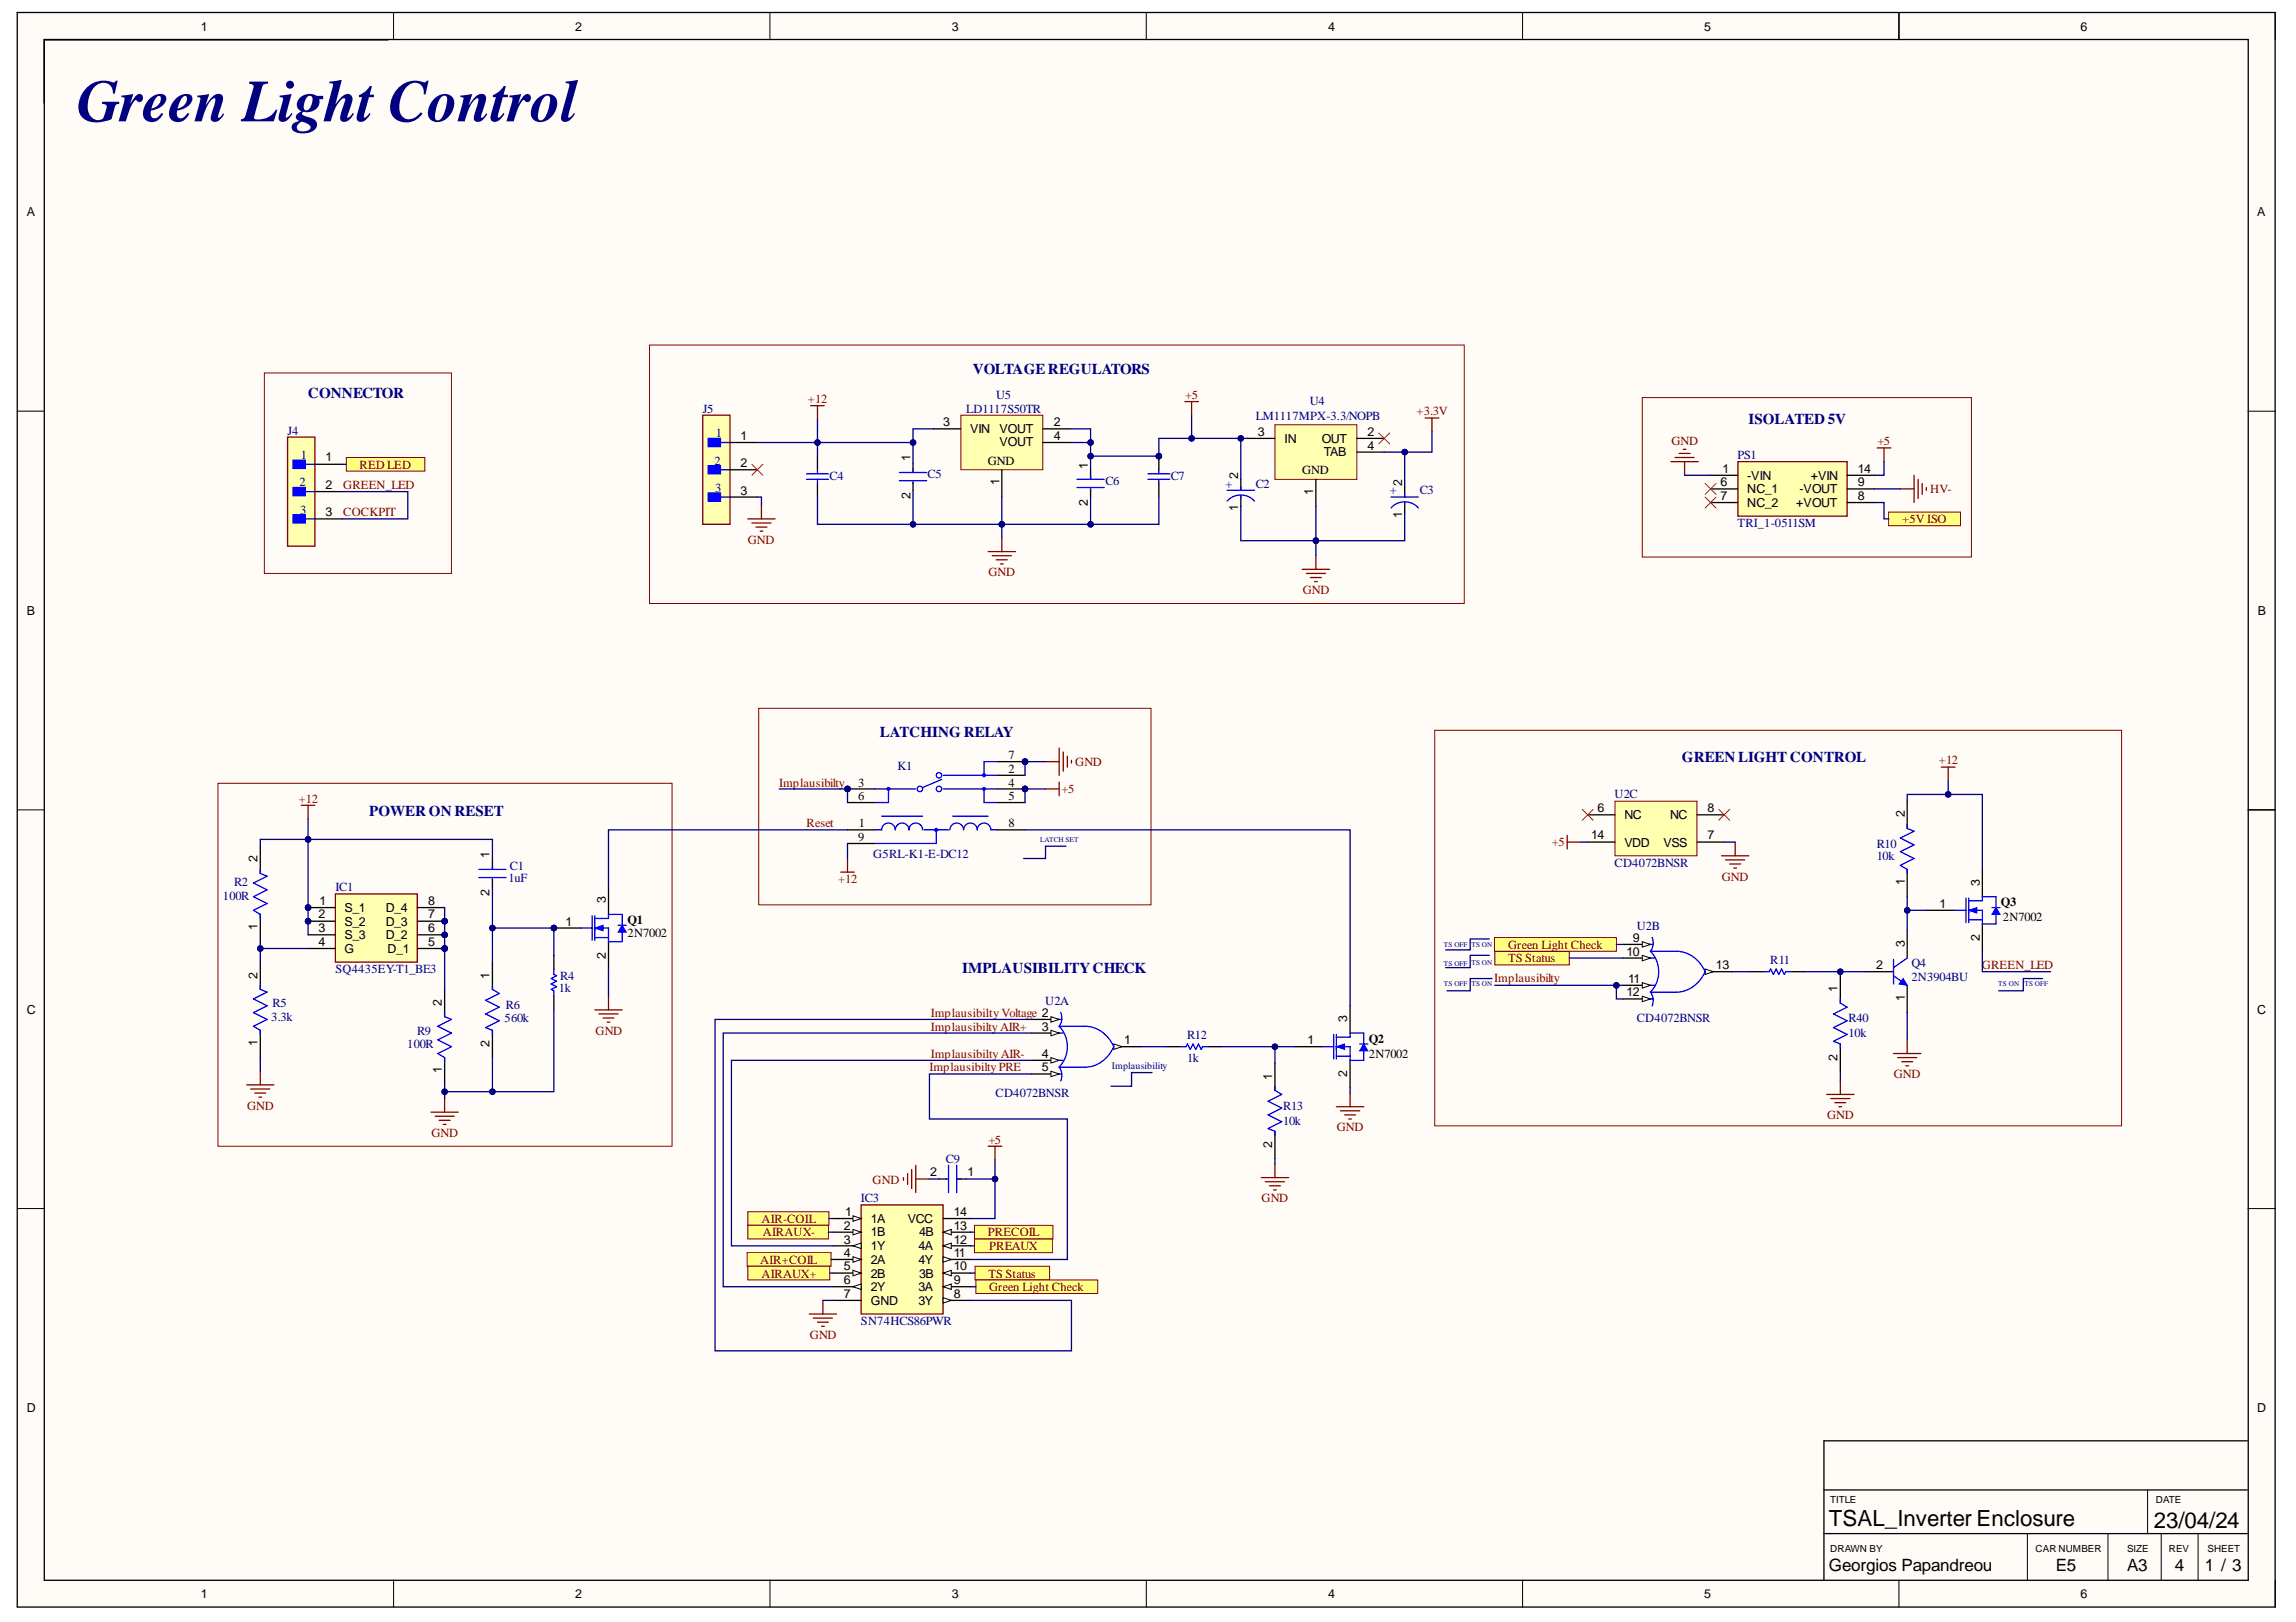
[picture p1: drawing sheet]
<svg xmlns="http://www.w3.org/2000/svg" width="297mm" height="210mm" viewBox="0 0 297 210" stroke-linecap="round" stroke-linejoin="round" font-family="sans-serif">
<defs><g id="words">
<text font-size="7.7" fill="#000080" x="10" y="15.7">Green Light Control</text>
<g font-size="2.9">
<text x="236.6" y="197.5">TSAL_Inverter Enclosure</text>
<text x="278.7" y="197.7">23/04/24</text>
</g>
<g font-size="2.2">
<text x="236.6" y="203.3">Georgios Papandreou</text>
<text x="266" y="203.3">E5</text>
<text x="275.2" y="203.3">A3</text>
<text x="281.4" y="203.3">4</text>
<text x="285.2" y="203.3">1 / 3</text>
</g>
<g font-size="1.9" fill="#000080">
<text x="39.8" y="51.5">CONNECTOR</text>
<text x="125.8" y="48.4">VOLTAGEREGULATORS</text>
<text x="226.2" y="54.9">ISOLATED 5V</text>
<text x="113.8" y="95.4">LATCHING RELAY</text>
<text x="217.6" y="98.7">GREEN LIGHT CONTROL</text>
<text x="47.8" y="105.6">POWER ON RESET</text>
<text x="124.5" y="125.9">IMPLAUSIBILITYCHECK</text>
</g>
<g font-size="1.6">
<text x="26" y="4">1</text>
<text x="74.4" y="4">2</text>
<text x="123.1" y="4">3</text>
<text x="171.8" y="4">4</text>
<text x="220.5" y="4">5</text>
<text x="269.2" y="4">6</text>
<text x="3.5" y="28">A</text>
<text x="292" y="28">A</text>
<text x="42.1" y="59.7">1</text>
<text x="95.8" y="56.9">1</text>
<text x="117.8" y="59.7" transform="rotate(-90 117.8 59.7)">1</text>
<text x="122" y="55.2">3</text>
<text x="125.5" y="56.1">VIN</text>
<text x="129.3" y="56.1">VOUT</text>
<text x="129.3" y="57.8">VOUT</text>
<text x="136.3" y="55.2">2</text>
<text x="136.3" y="56.9">4</text>
<text x="162.7" y="56.4">3</text>
<text x="166.2" y="57.3">IN</text>
<text x="171" y="57.3">OUT</text>
<text x="171.3" y="59">TAB</text>
<text x="176.9" y="56.4">2</text>
<text x="176.9" y="58.2">4</text>
<text x="42.1" y="63.3">2</text>
<text x="95.8" y="60.5">2</text>
<text x="95.8" y="64">3</text>
<text x="117.8" y="64.6" transform="rotate(-90 117.8 64.6)">2</text>
<text x="127.8" y="60.1">GND</text>
<text x="129.3" y="62.8" transform="rotate(-90 129.3 62.8)">1</text>
<text x="140.7" y="65.5" transform="rotate(-90 140.7 65.5)">2</text>
<text x="140.7" y="60.7" transform="rotate(-90 140.7 60.7)">1</text>
<text x="160.2" y="62" transform="rotate(-90 160.2 62)">2</text>
<text x="168.5" y="61.3">GND</text>
<text x="169.9" y="64" transform="rotate(-90 169.9 64)">1</text>
<text x="181.4" y="62.9" transform="rotate(-90 181.4 62.9)">2</text>
<text x="222.6" y="62.9">6</text>
<text x="222.6" y="64.7">7</text>
<text x="222.8" y="61.2">1</text>
<text x="226.1" y="62.1">-VIN</text>
<text x="226.1" y="63.9">NC_1</text>
<text x="226.1" y="65.6">NC_2</text>
<text x="232.4" y="65.6">+VOUT</text>
<text x="232.8" y="63.9">-VOUT</text>
<text x="234.3" y="62.1">+VIN</text>
<text x="240.3" y="64.7">8</text>
<text x="240.3" y="62.9">9</text>
<text x="240.3" y="61.2">14</text>
<text x="42.1" y="66.8">3</text>
<text x="160.2" y="66.1" transform="rotate(-90 160.2 66.1)">1</text>
<text x="181.4" y="67" transform="rotate(-90 181.4 67)">1</text>
<text x="3.5" y="79.6">B</text>
<text x="292.1" y="79.6">B</text>
<text x="111" y="101.8">3</text>
<text x="130.5" y="100">2</text>
<text x="130.5" y="101.8">4</text>
<text x="130.5" y="98.2">7</text>
<text x="111" y="103.5">6</text>
<text x="111.1" y="107">1</text>
<text x="130.5" y="107">8</text>
<text x="130.5" y="103.5">5</text>
<text x="206.7" y="105.1">6</text>
<text x="210.2" y="106">NC</text>
<text x="216.1" y="106">NC</text>
<text x="220.9" y="105.1">8</text>
<text x="246.4" y="105.8" transform="rotate(-90 246.4 105.8)">2</text>
<text x="33.3" y="111.6" transform="rotate(-90 33.3 111.6)">2</text>
<text x="63.3" y="111.1" transform="rotate(-90 63.3 111.1)">1</text>
<text x="111" y="108.8">9</text>
<text x="205.8" y="108.6">14</text>
<text x="210.2" y="109.6">VDD</text>
<text x="215.2" y="109.6">VSS</text>
<text x="220.9" y="108.6">7</text>
<text x="41.2" y="118.9">2</text>
<text x="41.4" y="117.1">1</text>
<text x="44.6" y="118">S_1</text>
<text x="44.6" y="119.8">S_2</text>
<text x="49.9" y="118">D_4</text>
<text x="49.9" y="119.8">D_3</text>
<text x="55.4" y="117.1">8</text>
<text x="55.4" y="118.9">7</text>
<text x="63.3" y="116" transform="rotate(-90 63.3 116)">2</text>
<text x="73.2" y="119.8">1</text>
<text x="78.4" y="116.9" transform="rotate(-90 78.4 116.9)">3</text>
<text x="81.2" y="119.6">Q1</text>
<text x="246.4" y="114.5" transform="rotate(-90 246.4 114.5)">1</text>
<text x="250.9" y="117.5">1</text>
<text x="256.2" y="114.6" transform="rotate(-90 256.2 114.6)">3</text>
<text x="258.9" y="117.3">Q3</text>
<text x="259.1" y="119.2">2N7002</text>
<text x="33.3" y="120.3" transform="rotate(-90 33.3 120.3)">1</text>
<text x="41.2" y="120.6">3</text>
<text x="41.2" y="122.4">4</text>
<text x="44.6" y="121.6">S_3</text>
<text x="44.6" y="123.3">G</text>
<text x="49.9" y="121.6">D_2</text>
<text x="50.1" y="123.3">D_1</text>
<text x="55.4" y="120.6">6</text>
<text x="55.4" y="122.4">5</text>
<text x="78.4" y="124.1" transform="rotate(-90 78.4 124.1)">2</text>
<text x="81.2" y="121.3">2N7002</text>
<text x="210.4" y="123.7">10</text>
<text x="211.3" y="121.9">9</text>
<text x="222" y="125.5">13</text>
<text x="242.7" y="125.5">2</text>
<text x="246.4" y="122.6" transform="rotate(-90 246.4 122.6)">3</text>
<text x="256.2" y="121.7" transform="rotate(-90 256.2 121.7)">2</text>
<text x="3.5" y="131.2">C</text>
<text x="33.3" y="126.6" transform="rotate(-90 33.3 126.6)">2</text>
<text x="57.2" y="130.2" transform="rotate(-90 57.2 130.2)">2</text>
<text x="63.3" y="126.6" transform="rotate(-90 63.3 126.6)">1</text>
<text x="210.4" y="128.9">12</text>
<text x="210.7" y="127.2">11</text>
<text x="237.7" y="128.4" transform="rotate(-90 237.7 128.4)">1</text>
<text x="246.4" y="129.5" transform="rotate(-90 246.4 129.5)">1</text>
<text x="292" y="131.2">C</text>
<text x="33.3" y="135.3" transform="rotate(-90 33.3 135.3)">1</text>
<text x="63.3" y="135.5" transform="rotate(-90 63.3 135.5)">2</text>
<text x="134.8" y="133.4">3</text>
<text x="134.8" y="136.9">4</text>
<text x="145.5" y="135.2">1</text>
<text x="169.1" y="135.2">1</text>
<text x="174.3" y="132.3" transform="rotate(-90 174.3 132.3)">3</text>
<text x="177.1" y="134.9">Q2</text>
<text x="177.1" y="136.9">2N7002</text>
<text x="237.7" y="137.3" transform="rotate(-90 237.7 137.3)">2</text>
<text x="57.2" y="138.9" transform="rotate(-90 57.2 138.9)">1</text>
<text x="134.8" y="138.6">5</text>
<text x="164.6" y="139.7" transform="rotate(-90 164.6 139.7)">1</text>
<text x="174.3" y="139.4" transform="rotate(-90 174.3 139.4)">2</text>
<text x="164.6" y="148.6" transform="rotate(-90 164.6 148.6)">2</text>
<text x="120.3" y="152.2">2</text>
<text x="125.2" y="152.2">1</text>
<text x="109.2" y="159.2">2</text>
<text x="109.2" y="160.9">3</text>
<text x="109.3" y="157.4">1</text>
<text x="112.6" y="158.2">1A</text>
<text x="112.6" y="160">1B</text>
<text x="112.6" y="161.8">1Y</text>
<text x="117.5" y="158.2">VCC</text>
<text x="118.8" y="161.8">4A</text>
<text x="118.9" y="160">4B</text>
<text x="123.4" y="157.4">14</text>
<text x="123.4" y="159.2">13</text>
<text x="123.4" y="160.9">12</text>
<text x="109.2" y="162.6">4</text>
<text x="109.2" y="164.4">5</text>
<text x="109.2" y="166.2">6</text>
<text x="109.2" y="167.9">7</text>
<text x="112.6" y="163.6">2A</text>
<text x="112.6" y="165.3">2B</text>
<text x="112.6" y="167.1">2Y</text>
<text x="118.8" y="163.6">4Y</text>
<text x="118.8" y="167.1">3A</text>
<text x="118.9" y="165.3">3B</text>
<text x="123.4" y="162.6">11</text>
<text x="123.4" y="164.4">10</text>
<text x="123.4" y="166.2">9</text>
<text x="123.4" y="167.9">8</text>
<text x="112.6" y="168.9">GND</text>
<text x="118.8" y="168.9">3Y</text>
<text x="3.5" y="182.7">D</text>
<text x="292" y="182.7">D</text>
<text x="26" y="206.8">1</text>
<text x="74.4" y="206.8">2</text>
<text x="123.1" y="206.8">3</text>
<text x="171.8" y="206.8">4</text>
<text x="220.5" y="206.8">5</text>
<text x="269.2" y="206.8">6</text>
</g>
<g font-size="1.6" fill="#000080">
<text x="90.9" y="53.4">J5</text>
<text x="125" y="53.4">LD1117S50TR</text>
<text x="128.9" y="51.6">U5</text>
<text x="169.5" y="52.4">U4</text>
<text x="37.2" y="56.3">J4</text>
<text x="38.9" y="59.4">1</text>
<text x="92.6" y="56.6">1</text>
<text x="162.5" y="54.3">LM1117MPX-3.3/NOPB</text>
<text x="224.8" y="59.4">PS1</text>
<text x="38.7" y="62.9">2</text>
<text x="92.4" y="60.1">2</text>
<text x="92.5" y="63.6">3</text>
<text x="107.3" y="62.1">C4</text>
<text x="120" y="61.8">C5</text>
<text x="143" y="62.8">C6</text>
<text x="151.5" y="62.1">C7</text>
<text x="158.6" y="63.1">+</text>
<text x="162.5" y="63.1">C2</text>
<text x="179.8" y="63.9">+</text>
<text x="183.7" y="63.9">C3</text>
<text x="38.8" y="66.5">3</text>
<text x="224.8" y="68.3">TRI_1-0511SM</text>
<text x="116.1" y="99.6">K1</text>
<text x="208.9" y="103.3">U2C</text>
<text x="66" y="112.5">C1</text>
<text x="113" y="111.1">G5RL-K1-E-DC12</text>
<text x="208.9" y="112.2">CD4072BNSR</text>
<text x="242.8" y="109.7">R10</text>
<text x="242.8" y="111.3">10k</text>
<text x="28.8" y="116.4">100R</text>
<text x="30.3" y="114.6">R2</text>
<text x="43.4" y="115.3">IC1</text>
<text x="65.8" y="114.1">1uF</text>
<text x="43.4" y="126">SQ4435EY-T1_BE3</text>
<text x="211.8" y="120.3">U2B</text>
<text x="229" y="124.7">R11</text>
<text x="247.3" y="125.2">Q4</text>
<text x="35.3" y="130.4">R5</text>
<text x="65.5" y="130.5">R6</text>
<text x="72.3" y="128.4">1k</text>
<text x="72.5" y="126.8">R4</text>
<text x="135.2" y="130">U2A</text>
<text x="247.3" y="127">2N3904BU</text>
<text x="35.1" y="132.1">3.3k</text>
<text x="52.7" y="135.7">100R</text>
<text x="54" y="133.9">R9</text>
<text x="65.3" y="132.3">560k</text>
<text x="153.6" y="137.4">1k</text>
<text x="153.6" y="134.4">R12</text>
<text x="211.8" y="132.3">CD4072BNSR</text>
<text x="239.2" y="132.3">R40</text>
<text x="239.2" y="134.2">10k</text>
<text x="128.8" y="141.9">CD4072BNSR</text>
<text x="166" y="143.6">R13</text>
<text x="166" y="145.6">10k</text>
<text x="111.4" y="155.6">IC3</text>
<text x="122.4" y="150.5">C9</text>
<text x="111.4" y="171.5">SN74HCS86PWR</text>
</g>
<g font-size="1.6" fill="#800000">
<text x="104.5" y="52.2">+12</text>
<text x="153.3" y="51.6">+5</text>
<text x="183.3" y="53.7">+3.3V</text>
<text x="216.2" y="57.6">GND</text>
<text x="242.9" y="57.6">+5</text>
<text x="44.4" y="63.3">GREEN_LED</text>
<text x="46.5" y="60.7">RED LED</text>
<text x="249.7" y="63.8">HV-</text>
<text x="44.4" y="66.8">COCKPIT</text>
<text x="96.7" y="70.4">GND</text>
<text x="246.1" y="67.7">+5V ISO</text>
<text x="127.9" y="74.6">GND</text>
<text x="168.5" y="76.9">GND</text>
<text x="100.8" y="101.8">Implausibilty</text>
<text x="139.1" y="99.1">GND</text>
<text x="250.8" y="98.9">+12</text>
<text x="38.6" y="103.9">+12</text>
<text x="104.4" y="107">Reset</text>
<text x="137.3" y="102.6">+5</text>
<text x="200.8" y="109.5">+5</text>
<text x="222.8" y="114">GND</text>
<text x="108.4" y="114.3">+12</text>
<text x="195.1" y="124.5">TS Status</text>
<text x="195.1" y="122.7">Green Light Check</text>
<text x="256.4" y="125.5">GREEN_LED</text>
<text x="120.4" y="131.6">Implausibilty Voltage 2</text>
<text x="193.3" y="127.1">Implausibilty</text>
<text x="77" y="133.9">GND</text>
<text x="120.4" y="133.4">Implausibilty AIR+</text>
<text x="120.4" y="136.9">Implausibilty AIR-</text>
<text x="32" y="143.6">GND</text>
<text x="120.3" y="138.6">Implausibilty PRE</text>
<text x="245" y="139.6">GND</text>
<text x="55.8" y="147.1">GND</text>
<text x="127.9" y="148">+5</text>
<text x="172.9" y="146.4">GND</text>
<text x="236.4" y="144.8">GND</text>
<text x="112.9" y="153.2">GND</text>
<text x="163.2" y="155.6">GND</text>
<text x="98.5" y="158.2">AIR-COIL</text>
<text x="98.7" y="160">AIRAUX-</text>
<text x="127.8" y="160">PRECOIL</text>
<text x="128" y="161.8">PREAUX</text>
<text x="98.4" y="163.6">AIR+COIL</text>
<text x="98.5" y="165.3">AIRAUX+</text>
<text x="127.9" y="165.3">TS Status</text>
<text x="128" y="167.1">Green Light Check</text>
<text x="104.8" y="173.3">GND</text>
</g>
<text font-size="1.3" fill="#000080" x="143.9" y="138.4">Implausibility</text>
<g font-size="1.3">
<text x="236.8" y="194.6">TITLE</text>
<text x="278.9" y="194.6">DATE</text>
<text x="236.8" y="200.8">DRAWN BY</text>
<text x="263.3" y="200.8">CAR NUMBER</text>
<text x="275.2" y="200.8">SIZE</text>
<text x="280.6" y="200.8">REV</text>
<text x="285.6" y="200.8">SHEET</text>
</g>
<g font-size=".9" fill="#000080">
<text x="134.5" y="109">LATCH SET</text>
<text x="186.8" y="125">TS OFF TS ON</text>
<text x="186.8" y="122.6">TS OFF TS ON</text>
<text x="186.8" y="127.6">TS OFF TS ON</text>
<text x="258.5" y="127.6">TS ON</text>
<text x="261.9" y="127.6">TS OFF</text>
</g>
</g></defs>
<g fill="#fffcf8">
<path d="M2.2 1.6h292.2v206.4h-292.2z" fill-rule="evenodd"/>
<path d="M5.8 5.1h285v199.4h-285z" fill-rule="evenodd"/>
</g>
<g fill="none" stroke="#000" stroke-width=".13">
<path d="M2.2 1.6h3.6M50.9 1.6v3.5M99.6 1.6v3.5M148.3 1.6v3.5M197 1.6v3.5M245.7 1.6v3.5M290.8 1.6h3.6v3.5M2.2 53.2h3.6M290.8 53.2h3.6M2.2 104.8h3.6M290.8 104.8h3.6M2.2 156.4h3.6"/>
<path d="M290.8 156.4h3.6M262.3 198.5v6M272.7 198.5v6M277.8 192.8v5.7M279.6 198.5v6M284.4 198.5v6M50.9 204.5v3.5M99.6 204.5v3.5M148.3 204.5v3.5M197 204.5v3.5M245.7 204.5v3.5M294.4 204.5v3.5"/>
</g>
<path d="M2.2 1.6h292.1v206.4h-292.1zM5.7 5.1h285.2v199.4h-285.2zM5.7 5.1h44.5M245.7 1.6v3.5M290.9 104.8h3.5M144.1 135.5h3.5M236 198.5h54.7M236 192.8h54.7M290.7 186.5h-54.7v18" fill="none" stroke="#000" stroke-width=".17"/>
<path d="M144.1 135.1l1.1 .4-1.1 .3z" fill="#f8fcff"/>
<path d="M144.1 135.1l1.1 .4-1.1 .3z" fill="none" stroke="#000" stroke-width=".13"/>
<path d="M133.5 131.9h3.5" fill="none" stroke="#000" stroke-width=".17"/>
<path d="M136 131.6l1 .3-1 .4z" fill="#f8fcff"/>
<path d="M136 131.6l1 .3-1 .4z" fill="none" stroke="#000" stroke-width=".13"/>
<path d="M133.5 133.7h3.5" fill="none" stroke="#000" stroke-width=".17"/>
<path d="M136 133.3l1 .4-1 .3z" fill="#f8fcff"/>
<path d="M136 133.3l1 .4-1 .3z" fill="none" stroke="#000" stroke-width=".13"/>
<path d="M133.5 137.2h3.5" fill="none" stroke="#000" stroke-width=".17"/>
<path d="M136 136.9l1 .3-1 .4z" fill="#f8fcff"/>
<path d="M136 136.9l1 .3-1 .4z" fill="none" stroke="#000" stroke-width=".13"/>
<path d="M133.5 139h3.5" fill="none" stroke="#000" stroke-width=".17"/>
<path d="M136 138.6l1 .4-1 .3z" fill="#f8fcff"/>
<path d="M136 138.6l1 .4-1 .3z" fill="none" stroke="#000" stroke-width=".13"/>
<path d="M137 132.8a3.8 3.8 0 0 1 0 5.3M137 133.7h.6M137 137.2h.6M137 139h.4M137 131.9h.4M137.2 131a1.76 1.76 0 0 1-.2 1.8h3.4a4.1 4.1 0 0 1 3.7 2.7 4.2 4.2 0 0 1-3.7 2.6h-3.4a1.75 1.75 0 0 1 .2 1.8M171.1 135.5h1.4M172.5 133.9v3.1M172.9 134.2h1.8M172.9 135.5h1.8v1.7M172.9 136.7h1.8M172.9 133.9v3.1" fill="none" stroke="#00f" stroke-width=".17"/>
<path d="M167.6 135.5h3.5M174.7 130.2v3.5M174.7 137.2v3.6" fill="none" stroke="#000" stroke-width=".17"/>
<path d="M172.9 135.5l1.1-.4v.7z" fill="#00f"/>
<path d="M172.9 135.5l1.1-.4v.7z" fill="none" stroke="#00f" stroke-width=".13"/>
<path d="M174.7 134.2v-.5h1.7v1.4M176.4 136v1.2h-1.7" fill="none" stroke="#00f" stroke-width=".17"/>
<path d="M176.4 135.1l.6 .9h-1.1z" fill="#00f"/>
<path d="M176.4 135.1l.6 .9h-1.1z" fill="none" stroke="#00f" stroke-width=".13"/>
<path d="M252.9 117.8h1.4M254.3 116.2v3.2M254.7 116.6h1.8M254.7 117.8h1.8v1.8M254.7 119h1.8M254.7 116.2v3.2M175.9 135.1h1.1" fill="none" stroke="#00f" stroke-width=".17"/>
<path d="M172.9 143.2h3.5M173.4 143.8h2.5M174 144.3h1.4M174.5 144.8h.3M174.7 141.5v1.7" fill="none" stroke="#800000" stroke-width=".17"/>
<path d="M249.4 117.8h3.5M256.5 112.5v3.5M256.5 119.6v3.5" fill="none" stroke="#000" stroke-width=".17"/>
<path d="M254.7 117.8l1.1-.3v.7z" fill="#00f"/>
<path d="M254.7 117.8l1.1-.3v.7z" fill="none" stroke="#00f" stroke-width=".13"/>
<path d="M256.5 116.6v-.6h1.7v1.5M258.2 118.3v1.3h-1.7" fill="none" stroke="#00f" stroke-width=".17"/>
<path d="M258.2 117.5l.6 .8h-1.1z" fill="#00f"/>
<path d="M258.2 117.5l.6 .8h-1.1z" fill="none" stroke="#00f" stroke-width=".13"/>
<path d="M246.7 106.7v.5l.9 .4-1.7 .8 1.7 .9-1.7 .9 1.7 .9-1.7 .9 .8 .5v.5M257.7 117.5h1.1M245 126.3l1.7 1.2M245 124.2v3.1M246.7 124l-1.7 1.2" fill="none" stroke="#00f" stroke-width=".17"/>
<path d="M246.7 103.7v3.5M246.7 112.5v3.5M241.4 125.7h3.6M246.7 120.5v3.5M246.7 127.5v3.5" fill="none" stroke="#000" stroke-width=".17"/>
<path d="M246.2 126.6l.5 .9-1-.2z" fill="#00f"/>
<path d="M246.2 126.6l.5 .9-1-.2z" fill="none" stroke="#00f" stroke-width=".13"/>
<path d="M245 136.3h3.5M245.5 136.9h2.5M246 137.4h1.4M246.6 137.9h.3M246.7 134.6v1.7" fill="none" stroke="#800000" stroke-width=".17"/>
<path d="M210 124h3.5" fill="none" stroke="#000" stroke-width=".17"/>
<path d="M212.5 123.6l1 .4-1 .3z" fill="#f8fcff"/>
<path d="M212.5 123.6l1 .4-1 .3z" fill="none" stroke="#000" stroke-width=".13"/>
<path d="M210 127.5h3.5" fill="none" stroke="#000" stroke-width=".17"/>
<path d="M212.5 127.2l1 .3-1 .4z" fill="#f8fcff"/>
<path d="M212.5 127.2l1 .3-1 .4z" fill="none" stroke="#000" stroke-width=".13"/>
<path d="M210 129.3h3.5" fill="none" stroke="#000" stroke-width=".17"/>
<path d="M212.5 128.9l1 .4-1 .3z" fill="#f8fcff"/>
<path d="M212.5 128.9l1 .4-1 .3z" fill="none" stroke="#000" stroke-width=".13"/>
<path d="M220.6 125.7h3.5" fill="none" stroke="#000" stroke-width=".17"/>
<path d="M220.6 125.4l1.1 .3-1.1 .4z" fill="#f8fcff"/>
<path d="M220.6 125.4l1.1 .3-1.1 .4z" fill="none" stroke="#000" stroke-width=".13"/>
<path d="M210 122.2h3.5" fill="none" stroke="#000" stroke-width=".17"/>
<path d="M212.5 121.9l1 .3-1 .4z" fill="#f8fcff"/>
<path d="M212.5 121.9l1 .3-1 .4z" fill="none" stroke="#000" stroke-width=".13"/>
<path d="M213.5 123.1a3.7 3.7 0 0 1 0 5.3M213.5 124h.6M213.5 127.5h.6M213.5 129.3h.4M213.5 122.2h.4M213.7 121.3a1.8 1.8 0 0 1-.2 1.8h3.4a4.1 4.1 0 0 1 3.7 2.6 4.2 4.2 0 0 1-3.7 2.7h-3.4a1.77 1.77 0 0 1 .2 1.8" fill="none" stroke="#00f" stroke-width=".17"/>
<path d="M208.9 103.7h10.6v7h-10.6z" fill-rule="evenodd" fill="#ffffb0"/>
<path d="M34.2 48.3h24.2v25.9h-24.2zM185.6 94.5h88.9v51.2h-88.9zM208.9 103.7h10.6v7h-10.6z" fill="none" stroke="#800000" stroke-width=".13"/>
<path d="M205.4 109h3.5M205.4 105.4h3.5M219.5 109h3.6M219.5 105.4h3.6" fill="none" stroke="#000" stroke-width=".17"/>
<circle cx="109.6" cy="102.1" r=".35" fill="#000080"/>
<circle cx="109.6" cy="102.1" r=".35" fill="none" stroke="#000080" stroke-width=".13"/>
<circle cx="132.6" cy="102.1" r=".35" fill="#000080"/>
<circle cx="132.6" cy="102.1" r=".35" fill="none" stroke="#000080" stroke-width=".13"/>
<circle cx="132.6" cy="98.6" r=".35" fill="#000080"/>
<circle cx="132.6" cy="98.6" r=".35" fill="none" stroke="#000080" stroke-width=".13"/>
<g fill="none" stroke="#00f" stroke-width=".17">
<path d="M129.1 98.6h-1.8v1.7M113.2 107.4h.9a.88 .88 0 0 1 .8-.9 .88 .88 0 0 1 .9 .9 .88 .88 0 0 1 .9-.9 .88 .88 0 0 1 .9 .9 .88 .88 0 0 1 .9-.9 .88 .88 0 0 1 .9 .9M113.2 102.1h5.3M114.1 105.6h5.3M114.9 102.1v1.8h-1.7M119.5 107.4h3.2M121.1 107.4v1.8h-7.9M121.8 100.9l-2.4 1M122 100.3h7.1M122 102.1h7.1M122.9 107.4a.88 .88 0 0 1 .9-.9 .88 .88 0 0 1 .9 .9 .88 .88 0 0 1 .8-.9 .88 .88 0 0 1 .9 .9 .89 .89 0 0 1 .9-.9 .89 .89 0 0 1 .9 .9h.9M123.2 105.6h4.6"/>
<path d="M127.3 102.1v1.8h1.8"/>
<circle cx="114.9" cy="102.1" r=".18"/>
<circle cx="119" cy="102.1" r=".35"/>
<circle cx="121.1" cy="107.4" r=".18"/>
<circle cx="121.5" cy="100.3" r=".35"/>
<circle cx="121.5" cy="102.1" r=".35"/>
<circle cx="127.3" cy="100.3" r=".18"/>
<circle cx="127.3" cy="102.1" r=".18"/>
</g>
<path d="M109.6 107.4h3.6M109.6 102.1h3.6M129.1 107.4h3.5M129.1 100.3h3.5" fill="none" stroke="#000" stroke-width=".17"/>
<circle cx="109.6" cy="102.1" r=".35" fill="#000080"/>
<circle cx="109.6" cy="102.1" r=".35" fill="none" stroke="#000080" stroke-width=".13"/>
<path d="M129.1 102.1h3.5" fill="none" stroke="#000" stroke-width=".17"/>
<circle cx="132.6" cy="102.1" r=".35" fill="#000080"/>
<circle cx="132.6" cy="102.1" r=".35" fill="none" stroke="#000080" stroke-width=".13"/>
<path d="M129.1 98.6h3.5M109.6 103.9h3.6M129.1 103.9h3.5" fill="none" stroke="#000" stroke-width=".17"/>
<circle cx="132.6" cy="98.6" r=".35" fill="#000080"/>
<circle cx="132.6" cy="98.6" r=".35" fill="none" stroke="#000080" stroke-width=".13"/>
<path d="M33.7 109.5v3.5M33.7 118.3v3.6M109.6 109.2h3.6M33.7 124.5v3.5M33.7 133.3v3.6M57.5 128v3.6M57.5 136.9v3.5M63.7 124.5v3.5M63.7 133.3v3.6M71.7 123.6v1.8M71.7 128.9v1.8" fill="none" stroke="#000" stroke-width=".17"/>
<g fill="none" stroke="#800000" stroke-width=".17">
<path d="M135.3 98.6h1.7M137 96.8v3.5M137.6 97.3v2.5M138.1 97.9v1.4M138.6 98.4v.3M108.8 112.9h1.7M109.6 111.1v1.8M135.3 102.1h1.7M137 101.2v1.8M77 130.7h3.5M77.5 131.2h2.5M78 131.7h1.4"/>
<path d="M78.5 132.3h.4M78.7 128.9v1.8"/>
</g>
<path d="M33.7 112.5v.5l.9 .4-1.8 .9 1.8 .9-1.8 .8 1.8 .9-1.8 .9 .9 .5v.6M33.7 127.5v.5l.9 .4-1.8 .9 1.8 .9-1.8 .8 1.8 .9-1.8 .9 .9 .5v.6M57.5 131v.6l.9 .3-1.8 .9 1.8 .9-1.8 .9 1.8 .9-1.8 .8 .9 .6v.5M63.7 127.5v.5l.9 .6-1.8 .9 1.8 .8-1.8 .9 1.8 .9-1.8 .9 .9 .3v.6M71.7 125.4v.7l.3 .2-.7 .3 .7 .4-.7 .3 .7 .4-.7 .3 .4 .2v.7" fill="none" stroke="#00f" stroke-width=".17"/>
<circle cx="39.9" cy="117.5" r=".35" fill="#000080"/>
<circle cx="39.9" cy="117.5" r=".35" fill="none" stroke="#000080" stroke-width=".13"/>
<circle cx="39.9" cy="119.2" r=".35" fill="#000080"/>
<circle cx="39.9" cy="119.2" r=".35" fill="none" stroke="#000080" stroke-width=".13"/>
<circle cx="57.5" cy="119.2" r=".35" fill="#000080"/>
<circle cx="57.5" cy="119.2" r=".35" fill="none" stroke="#000080" stroke-width=".13"/>
<circle cx="57.5" cy="121" r=".35" fill="#000080"/>
<circle cx="57.5" cy="121" r=".35" fill="none" stroke="#000080" stroke-width=".13"/>
<circle cx="57.5" cy="122.7" r=".35" fill="#000080"/>
<circle cx="57.5" cy="122.7" r=".35" fill="none" stroke="#000080" stroke-width=".13"/>
<path d="M43.4 115.7h10.6v8.8h-10.6z" fill-rule="evenodd" fill="#ffffb0"/>
<path d="M43.4 115.7h10.6v8.8h-10.6z" fill="none" stroke="#800000" stroke-width=".17"/>
<path d="M39.9 117.5h3.5" fill="none" stroke="#000" stroke-width=".17"/>
<circle cx="39.9" cy="117.5" r=".35" fill="#000080"/>
<circle cx="39.9" cy="117.5" r=".35" fill="none" stroke="#000080" stroke-width=".13"/>
<path d="M39.9 119.2h3.5" fill="none" stroke="#000" stroke-width=".17"/>
<circle cx="39.9" cy="119.2" r=".35" fill="#000080"/>
<circle cx="39.9" cy="119.2" r=".35" fill="none" stroke="#000080" stroke-width=".13"/>
<path d="M54 117.5h3.5M54 119.2h3.5M39.9 121h3.5M39.9 122.7h3.5" fill="none" stroke="#000" stroke-width=".17"/>
<circle cx="57.5" cy="119.2" r=".35" fill="#000080"/>
<circle cx="57.5" cy="119.2" r=".35" fill="none" stroke="#000080" stroke-width=".13"/>
<path d="M54 121h3.5" fill="none" stroke="#000" stroke-width=".17"/>
<circle cx="57.5" cy="121" r=".35" fill="#000080"/>
<circle cx="57.5" cy="121" r=".35" fill="none" stroke="#000080" stroke-width=".13"/>
<path d="M54 122.7h3.5" fill="none" stroke="#000" stroke-width=".17"/>
<circle cx="57.5" cy="122.7" r=".35" fill="#000080"/>
<circle cx="57.5" cy="122.7" r=".35" fill="none" stroke="#000080" stroke-width=".13"/>
<path d="M39 104.2h1.7M39.9 104.2v1.8M33.7 138.6v1.8M31.9 140.4h3.5M32.4 140.9h2.5M33 141.5h1.4M33.5 142h.3" fill="none" stroke="#800000" stroke-width=".17"/>
<circle cx="71.7" cy="120.1" r=".35" fill="#000080"/>
<circle cx="71.7" cy="120.1" r=".35" fill="none" stroke="#000080" stroke-width=".13"/>
<path d="M78.7 114.8v3.5M71.7 120.1h3.5" fill="none" stroke="#000" stroke-width=".17"/>
<circle cx="71.7" cy="120.1" r=".35" fill="#000080"/>
<circle cx="71.7" cy="120.1" r=".35" fill="none" stroke="#000080" stroke-width=".13"/>
<path d="M78.7 121.9v3.5" fill="none" stroke="#000" stroke-width=".17"/>
<path d="M76.6 118.5v3.2M77 118.9h1.7M77 118.5v3.2M75.2 120.1h1.4M77 120.1h1.7v1.8M77 121.3h1.7" fill="none" stroke="#00f" stroke-width=".17"/>
<path d="M77 120.1l1-.4v.7z" fill="#00f"/>
<path d="M77 120.1l1-.4v.7z" fill="none" stroke="#00f" stroke-width=".13"/>
<path d="M78.7 118.9v-.6h1.8v1.4M80.5 120.6v1.3h-1.8" fill="none" stroke="#00f" stroke-width=".17"/>
<path d="M80.5 119.7l.5 .9h-1z" fill="#00f"/>
<path d="M80.5 119.7l.5 .9h-1z" fill="none" stroke="#00f" stroke-width=".13"/>
<path d="M80 119.7h1" fill="none" stroke="#00f" stroke-width=".17"/>
<path d="M55.8 143.9h3.5M56.3 144.5h2.5M56.8 145h1.4M57.3 145.5h.4M57.5 142.2v1.7" fill="none" stroke="#800000" stroke-width=".17"/>
<path d="M98.2 91.7h50.7v25.4h-50.7zM28.2 101.4h58.7v46.9h-58.7z" fill="none" stroke="#800000" stroke-width=".13"/>
<path d="M90.9 53.7h3.5v14.2h-3.5z" fill-rule="evenodd" fill="#ffffb0"/>
<path d="M90.9 53.7h3.5v14.2h-3.5z" fill="none" stroke="#800000" stroke-width=".17"/>
<path d="M91.6 56.7h1.6v1.1h-1.6z" fill-rule="evenodd" fill="#00f"/>
<path d="M91.6 56.7h1.6v1.1h-1.6zM93.2 57.3h1.2" fill="none" stroke="#00f" stroke-width=".17"/>
<path d="M91.6 60.3h1.6v1h-1.6z" fill-rule="evenodd" fill="#00f"/>
<path d="M91.6 60.3h1.6v1h-1.6zM93.2 60.8h1.2" fill="none" stroke="#00f" stroke-width=".17"/>
<path d="M91.6 63.8h1.6v1.1h-1.6z" fill-rule="evenodd" fill="#00f"/>
<path d="M91.6 63.8h1.6v1.1h-1.6zM93.2 64.3h1.2" fill="none" stroke="#00f" stroke-width=".17"/>
<path d="M94.4 57.3h3.6M94.4 60.8h3.6M94.4 64.3h3.6" fill="none" stroke="#000" stroke-width=".17"/>
<path d="M97.3 60.1l1.4 1.4M98.7 60.1l-1.4 1.4" fill="none" stroke="#f00" stroke-width=".13"/>
<path d="M37.2 56.6h3.5v14.1h-3.5z" fill-rule="evenodd" fill="#ffffb0"/>
<path d="M37.2 56.6h3.5v14.1h-3.5z" fill="none" stroke="#800000" stroke-width=".17"/>
<path d="M37.9 59.6h1.6v1h-1.6z" fill-rule="evenodd" fill="#00f"/>
<path d="M37.9 59.6h1.6v1h-1.6zM39.5 60.1h1.2" fill="none" stroke="#00f" stroke-width=".17"/>
<path d="M37.9 63.1h1.6v1h-1.6z" fill-rule="evenodd" fill="#00f"/>
<path d="M37.9 63.1h1.6v1h-1.6zM39.5 63.6h1.2" fill="none" stroke="#00f" stroke-width=".17"/>
<path d="M37.9 66.6h1.6v1.1h-1.6z" fill-rule="evenodd" fill="#00f"/>
<path d="M37.9 66.6h1.6v1.1h-1.6zM39.5 67.2h1.2" fill="none" stroke="#00f" stroke-width=".17"/>
<path d="M40.7 60.1h3.6M40.7 63.6h3.6M40.7 67.2h3.6" fill="none" stroke="#000" stroke-width=".17"/>
<path d="M44.8 59.2h10.2v1.8h-10.2z" fill-rule="evenodd" fill="#ffff80"/>
<path d="M44.8 59.2h10.2v1.8h-10.2z" fill="none" stroke="#800000" stroke-width=".13"/>
<path d="M124.3 53.7h10.6v7.1h-10.6z" fill-rule="evenodd" fill="#ffffb0"/>
<path d="M124.3 53.7h10.6v7.1h-10.6z" fill="none" stroke="#800000" stroke-width=".13"/>
<path d="M120.8 55.5h3.5M134.9 55.5h3.5M134.9 57.3h3.5M129.6 60.8v3.5" fill="none" stroke="#000" stroke-width=".17"/>
<circle cx="149.9" cy="59" r=".35" fill="#000080"/>
<circle cx="149.9" cy="59" r=".35" fill="none" stroke="#000080" stroke-width=".13"/>
<path d="M149.9 59v1.8M149.9 62.6v1.7" fill="none" stroke="#000" stroke-width=".17"/>
<circle cx="149.9" cy="59" r=".35" fill="#000080"/>
<circle cx="149.9" cy="59" r=".35" fill="none" stroke="#000080" stroke-width=".13"/>
<g fill="none" stroke="#00f" stroke-width=".17">
<path d="M104.3 61.3h2.9M104.3 62h2.9M105.8 60.8v.5M105.8 62v.6M116.4 61.1h3.5M116.4 62.2h3.5M118.1 60.6v.5M118.1 62.4v.2M139.3 62h3.6M139.3 63.1h3.6M141.1 61.5v.5M141.1 63.3v.1"/>
<path d="M148.5 61.3h2.8M148.5 62h2.8M149.9 60.8v.5M149.9 62v.6"/>
</g>
<path d="M105.8 59v1.8M118.1 59.9v1.2M105.8 62.6v1.7M118.1 62.4v1M141.1 60.8v1.2M141.1 63.3v1" fill="none" stroke="#000" stroke-width=".17"/>
<path d="M127.8 71.4h3.6M128.4 71.9h2.4M128.9 72.4h1.4M129.4 73h.4M129.6 69.6v1.8" fill="none" stroke="#800000" stroke-width=".17"/>
<path d="M84 44.7h105.4v33.4h-105.4z" fill="none" stroke="#800000" stroke-width=".13"/>
<path d="M164.9 55h10.6v7h-10.6z" fill-rule="evenodd" fill="#ffffb0"/>
<path d="M164.9 55h10.6v7h-10.6z" fill="none" stroke="#800000" stroke-width=".13"/>
<path d="M161.4 56.7h3.5M175.5 56.7h3.6M175.5 58.5h3.6M160.5 62v1.4M160.5 64.1v1.5M170.2 62v3.6M181.7 62.9v1.4M181.7 65v1.4" fill="none" stroke="#000" stroke-width=".17"/>
<g fill="none" stroke="#800000" stroke-width=".17">
<path d="M184.4 54.1h1.7M185.3 54.1v1.8M216.2 59.7h3.5M216.7 59.2h2.5M217.2 58.7h1.5M217.8 58.1h.3M217.9 59.7v1.8M168.5 73.7h3.5M169 74.2h2.5M169.5 74.7h1.4M170.1 75.3h.3M170.2 71.9v1.8"/>
<path d="M245.9 63.3h1.7M247.6 61.5v3.5M248.2 62v2.5M248.7 62.6v1.4M249.2 63.1v.3"/>
</g>
<path d="M178.4 56l1.4 1.4M179.8 56l-1.4 1.4" fill="none" stroke="#f00" stroke-width=".13"/>
<path d="M158.8 64.9a2.37 2.37 0 0 1 3.5 0M158.8 63.4h3.5M160.5 62.9v.5M160.5 64.1v.4M180 65.7a2.36 2.36 0 0 1 3.5 0M180 64.3h3.5M181.7 63.8v.5M181.7 65v.4" fill="none" stroke="#00f" stroke-width=".17"/>
<path d="M244.3 66.3h9.3v1.7h-9.3z" fill-rule="evenodd" fill="#ffff80"/>
<path d="M212.5 51.5h42.5v20.6h-42.5zM244.3 66.3h9.3v1.7h-9.3z" fill="none" stroke="#800000" stroke-width=".13"/>
<path d="M63.7 111.3v1.2M63.7 113.7v1.1" fill="none" stroke="#000" stroke-width=".17"/>
<path d="M61.9 112.5h3.6M61.9 113.6h3.6M63.7 112v.5M63.7 113.7v.2" fill="none" stroke="#00f" stroke-width=".17"/>
<path d="M111.4 155.9h10.6v14.1h-10.6z" fill-rule="evenodd" fill="#ffffb0"/>
<path d="M111.4 155.9h10.6v14.1h-10.6z" fill="none" stroke="#800000" stroke-width=".17"/>
<path d="M107.9 157.7h3.5" fill="none" stroke="#000" stroke-width=".17"/>
<path d="M110.4 157.3l1 .4-1 .3z" fill="#f8fcff"/>
<path d="M110.4 157.3l1 .4-1 .3z" fill="none" stroke="#000" stroke-width=".13"/>
<path d="M107.9 159.5h3.5" fill="none" stroke="#000" stroke-width=".17"/>
<path d="M110.4 159.1l1 .4-1 .3z" fill="#f8fcff"/>
<path d="M110.4 159.1l1 .4-1 .3z" fill="none" stroke="#000" stroke-width=".13"/>
<path d="M107.9 161.2h3.5" fill="none" stroke="#000" stroke-width=".17"/>
<path d="M110.4 161.2l1-.3v.7z" fill="#f8fcff"/>
<path d="M110.4 161.2l1-.3v.7z" fill="none" stroke="#000" stroke-width=".13"/>
<path d="M107.9 163h3.5" fill="none" stroke="#000" stroke-width=".17"/>
<path d="M110.4 162.6l1 .4-1 .3z" fill="#f8fcff"/>
<path d="M110.4 162.6l1 .4-1 .3z" fill="none" stroke="#000" stroke-width=".13"/>
<path d="M107.9 164.8h3.5" fill="none" stroke="#000" stroke-width=".17"/>
<path d="M110.4 164.4l1 .4-1 .3z" fill="#f8fcff"/>
<path d="M110.4 164.4l1 .4-1 .3z" fill="none" stroke="#000" stroke-width=".13"/>
<path d="M107.9 166.5h3.5" fill="none" stroke="#000" stroke-width=".17"/>
<path d="M110.4 166.5l1-.3v.7z" fill="#f8fcff"/>
<path d="M110.4 166.5l1-.3v.7z" fill="none" stroke="#000" stroke-width=".13"/>
<path d="M122 157.7h3.5M122 159.5h3.5M107.9 168.3h3.5" fill="none" stroke="#000" stroke-width=".17"/>
<path d="M122 159.5l1.1-.4v.7z" fill="#f8fcff"/>
<path d="M122 159.5l1.1-.4v.7z" fill="none" stroke="#000" stroke-width=".13"/>
<path d="M122 161.2h3.5" fill="none" stroke="#000" stroke-width=".17"/>
<path d="M122 161.2l1.1-.3v.7z" fill="#f8fcff"/>
<path d="M122 161.2l1.1-.3v.7z" fill="none" stroke="#000" stroke-width=".13"/>
<path d="M122 163h3.5" fill="none" stroke="#000" stroke-width=".17"/>
<path d="M122 162.6l1.1 .4-1.1 .3z" fill="#f8fcff"/>
<path d="M122 162.6l1.1 .4-1.1 .3z" fill="none" stroke="#000" stroke-width=".13"/>
<path d="M122 164.8h3.5" fill="none" stroke="#000" stroke-width=".17"/>
<path d="M122 164.8l1.1-.4v.7z" fill="#f8fcff"/>
<path d="M122 164.8l1.1-.4v.7z" fill="none" stroke="#000" stroke-width=".13"/>
<path d="M122 166.5h3.5" fill="none" stroke="#000" stroke-width=".17"/>
<path d="M122 166.5l1.1-.3v.7z" fill="#f8fcff"/>
<path d="M122 166.5l1.1-.3v.7z" fill="none" stroke="#000" stroke-width=".13"/>
<path d="M122 168.3h3.5" fill="none" stroke="#000" stroke-width=".17"/>
<path d="M122 167.9l1.1 .4-1.1 .3z" fill="#f8fcff"/>
<path d="M122 167.9l1.1 .4-1.1 .3z" fill="none" stroke="#000" stroke-width=".13"/>
<g fill="none" stroke="#800000" stroke-width=".17">
<path d="M242.9 58h1.7M243.7 58v1.7M96.7 67.2h3.6M97.3 67.7h2.4M97.8 68.2h1.4M98.3 68.7h.4M98.5 65.4v1.8M251.2 99.3h1.7M252 99.3v1.7M127.8 148.3h1.8M128.7 148.3v1.8M104.7 170h3.5"/>
<path d="M105.2 170.6h2.5M105.8 171.1h1.4M106.3 171.6h.3M106.5 168.3v1.7"/>
</g>
<path d="M126.1 163.9h9.7v1.7h-9.7z" fill-rule="evenodd" fill="#ffff80"/>
<path d="M126.1 163.9h9.7v1.7h-9.7z" fill="none" stroke="#800000" stroke-width=".13"/>
<path d="M224.8 59.7h14.2v7.1h-14.2z" fill-rule="evenodd" fill="#ffffb0"/>
<path d="M224.8 59.7h14.2v7.1h-14.2z" fill="none" stroke="#800000" stroke-width=".17"/>
<path d="M221.3 61.5h3.5M221.3 63.3h3.5M221.3 65h3.5M239 61.5h3.5M239 63.3h3.5M239 65h3.5" fill="none" stroke="#000" stroke-width=".17"/>
<path d="M220.6 62.6l1.4 1.4M220.6 64.3l1.4 1.4M222 62.6l-1.4 1.4M222 64.3l-1.4 1.4" fill="none" stroke="#f00" stroke-width=".13"/>
<path d="M96.7 162.1h10.8v1.8h-10.8z" fill-rule="evenodd" fill="#ffff80"/>
<path d="M96.7 162.1h10.8v1.8h-10.8z" fill="none" stroke="#800000" stroke-width=".13"/>
<path d="M96.7 156.8h10.5v1.8h-10.5z" fill-rule="evenodd" fill="#ffff80"/>
<path d="M96.7 156.8h10.5v1.8h-10.5z" fill="none" stroke="#800000" stroke-width=".13"/>
<path d="M126.1 158.6h10.1v1.7h-10.1z" fill-rule="evenodd" fill="#ffff80"/>
<path d="M126.1 158.6h10.1v1.7h-10.1z" fill="none" stroke="#800000" stroke-width=".13"/>
<path d="M96.7 163.9h10.6v1.7h-10.6z" fill-rule="evenodd" fill="#ffff80"/>
<path d="M96.7 163.9h10.6v1.7h-10.6z" fill="none" stroke="#800000" stroke-width=".13"/>
<path d="M96.7 158.6h10.5v1.7h-10.5z" fill-rule="evenodd" fill="#ffff80"/>
<path d="M96.7 158.6h10.5v1.7h-10.5z" fill="none" stroke="#800000" stroke-width=".13"/>
<path d="M126.1 160.3h10v1.8h-10z" fill-rule="evenodd" fill="#ffff80"/>
<path d="M126.1 160.3h10v1.8h-10z" fill="none" stroke="#800000" stroke-width=".13"/>
<path d="M238.1 126.3v3.5M238.1 135.1v3.5M121.5 152.6h1M123.8 152.6h1.2" fill="none" stroke="#000" stroke-width=".17"/>
<path d="M238.1 129.3v.5l.9 .5-1.8 .9 1.8 .9-1.8 .9 1.8 .9-1.8 .9 .9 .3v.5M122.4 152.6h.1M122.7 150.8v3.5M123.8 150.8v3.5M123.8 152.6h.5" fill="none" stroke="#00f" stroke-width=".17"/>
<path d="M202.8 108.1v1.8M202.8 109h1.7M222.7 110.7h3.6M223.2 111.3h2.5M223.8 111.8h1.4M224.3 112.3h.4M224.5 109v1.7M116.9 152.4v.3M117.4 151.9v1.4M117.9 151.3v2.5M118.5 150.8v3.5M118.5 152.6h1.7" fill="none" stroke="#800000" stroke-width=".17"/>
<path d="M204.7 104.7l1.4 1.5M206.1 104.7l-1.4 1.5M222.4 104.7l1.4 1.5M223.8 104.7l-1.4 1.5" fill="none" stroke="#f00" stroke-width=".13"/>
<path d="M126.2 165.6h15.8v1.8h-15.8z" fill-rule="evenodd" fill="#ffff80"/>
<path d="M126.2 165.6h15.8v1.8h-15.8z" fill="none" stroke="#800000" stroke-width=".13"/>
<path d="M104.9 52.5h1.7M105.8 52.5v1.8M153.3 52h1.7M154.2 52v1.7" fill="none" stroke="#800000" stroke-width=".17"/>
<path d="M193.4 123.1h9.6v1.8h-9.6z" fill-rule="evenodd" fill="#ffff80"/>
<path d="M193.4 123.1h9.6v1.8h-9.6z" fill="none" stroke="#800000" stroke-width=".13"/>
<path d="M193.3 121.3h15.8v1.8h-15.8z" fill-rule="evenodd" fill="#ffff80"/>
<path d="M193.3 121.3h15.8v1.8h-15.8z" fill="none" stroke="#800000" stroke-width=".13"/>
<path d="M151 135.5h1.8M156.3 135.5h1.8M164.9 137.6v3.5M226.4 125.7h1.8M231.7 125.7h1.8M164.9 146.4v3.5" fill="none" stroke="#000" stroke-width=".17"/>
<path d="M152.8 135.5h.7l.1-.4 .4 .7 .3-.7 .4 .7 .3-.7 .4 .7 .2-.3h.7M228.2 125.7h.7l.2-.3 .3 .7 .4-.7 .3 .7 .4-.7 .3 .7 .2-.4h.7M164.9 140.6v.5l.9 .5-1.7 .9 1.7 .9-1.7 .9 1.7 .9-1.7 .8 .8 .4v.5" fill="none" stroke="#00f" stroke-width=".17"/>
<path d="M238.1 139.9v1.7M163.2 152.4h3.5M163.7 152.9h2.5M164.2 153.5h1.4M164.8 154h.3M164.9 150.6v1.8M236.3 141.6h3.6M236.9 142.2h2.4M237.4 142.7h1.4M237.9 143.2h.4" fill="none" stroke="#800000" stroke-width=".17"/>
<path d="M246.7 117.8h2.7M246.7 131v3.6M174.7 140.8v.7" fill="none" stroke="#000080" stroke-width=".17"/>
<circle cx="246.7" cy="117.8" r=".35" fill="#000080"/>
<circle cx="246.7" cy="117.8" r=".35" fill="none" stroke="#000080" stroke-width=".13"/>
<path d="M209.1 127.5v1.8h.9M256.5 123.1v2.6h8.8" fill="none" stroke="#000080" stroke-width=".17"/>
<circle cx="209.1" cy="127.5" r=".35" fill="#000080"/>
<circle cx="209.1" cy="127.5" r=".35" fill="none" stroke="#000080" stroke-width=".13"/>
<path d="M132.6 98.6v1.7" fill="none" stroke="#000080" stroke-width=".17"/>
<circle cx="132.6" cy="98.6" r=".35" fill="#000080"/>
<circle cx="132.6" cy="98.6" r=".35" fill="none" stroke="#000080" stroke-width=".13"/>
<path d="M132.6 102.1v1.8" fill="none" stroke="#000080" stroke-width=".17"/>
<circle cx="132.6" cy="102.1" r=".35" fill="#000080"/>
<circle cx="132.6" cy="102.1" r=".35" fill="none" stroke="#000080" stroke-width=".13"/>
<path d="M132.6 98.6h2.7" fill="none" stroke="#000080" stroke-width=".17"/>
<circle cx="132.6" cy="98.6" r=".35" fill="#000080"/>
<circle cx="132.6" cy="98.6" r=".35" fill="none" stroke="#000080" stroke-width=".13"/>
<path d="M132.6 102.1h2.7" fill="none" stroke="#000080" stroke-width=".17"/>
<circle cx="132.6" cy="102.1" r=".35" fill="#000080"/>
<circle cx="132.6" cy="102.1" r=".35" fill="none" stroke="#000080" stroke-width=".13"/>
<path d="M100.8 102.1h8.8v1.8" fill="none" stroke="#000080" stroke-width=".17"/>
<circle cx="109.6" cy="102.1" r=".35" fill="#000080"/>
<circle cx="109.6" cy="102.1" r=".35" fill="none" stroke="#000080" stroke-width=".13"/>
<path d="M57.5 117.5v5.2M78.7 125.4v3.5" fill="none" stroke="#000080" stroke-width=".17"/>
<circle cx="57.5" cy="119.2" r=".35" fill="#000080"/>
<circle cx="57.5" cy="119.2" r=".35" fill="none" stroke="#000080" stroke-width=".13"/>
<circle cx="57.5" cy="121" r=".35" fill="#000080"/>
<circle cx="57.5" cy="121" r=".35" fill="none" stroke="#000080" stroke-width=".13"/>
<circle cx="57.5" cy="122.7" r=".35" fill="#000080"/>
<circle cx="57.5" cy="122.7" r=".35" fill="none" stroke="#000080" stroke-width=".13"/>
<path d="M33.7 136.9v1.7M57.5 122.7v5.3" fill="none" stroke="#000080" stroke-width=".17"/>
<circle cx="57.5" cy="122.7" r=".35" fill="#000080"/>
<circle cx="57.5" cy="122.7" r=".35" fill="none" stroke="#000080" stroke-width=".13"/>
<path d="M63.7 120.1v4.4" fill="none" stroke="#000080" stroke-width=".17"/>
<circle cx="63.7" cy="120.1" r=".35" fill="#000080"/>
<circle cx="63.7" cy="120.1" r=".35" fill="none" stroke="#000080" stroke-width=".13"/>
<path d="M63.7 136.9v4.4h-6.2" fill="none" stroke="#000080" stroke-width=".17"/>
<circle cx="63.7" cy="141.3" r=".35" fill="#000080"/>
<circle cx="63.7" cy="141.3" r=".35" fill="none" stroke="#000080" stroke-width=".13"/>
<circle cx="57.5" cy="141.3" r=".35" fill="#000080"/>
<circle cx="57.5" cy="141.3" r=".35" fill="none" stroke="#000080" stroke-width=".13"/>
<path d="M71.7 120.1v3.5" fill="none" stroke="#000080" stroke-width=".17"/>
<circle cx="71.7" cy="120.1" r=".35" fill="#000080"/>
<circle cx="71.7" cy="120.1" r=".35" fill="none" stroke="#000080" stroke-width=".13"/>
<path d="M71.7 130.7v10.6h-8" fill="none" stroke="#000080" stroke-width=".17"/>
<circle cx="63.7" cy="141.3" r=".35" fill="#000080"/>
<circle cx="63.7" cy="141.3" r=".35" fill="none" stroke="#000080" stroke-width=".13"/>
<path d="M39.9 108.6h-6.2v.9" fill="none" stroke="#000080" stroke-width=".17"/>
<circle cx="39.9" cy="108.6" r=".35" fill="#000080"/>
<circle cx="39.9" cy="108.6" r=".35" fill="none" stroke="#000080" stroke-width=".13"/>
<path d="M39.9 108.6h23.8v2.7" fill="none" stroke="#000080" stroke-width=".17"/>
<circle cx="39.9" cy="108.6" r=".35" fill="#000080"/>
<circle cx="39.9" cy="108.6" r=".35" fill="none" stroke="#000080" stroke-width=".13"/>
<path d="M33.7 122.7v1.8" fill="none" stroke="#000080" stroke-width=".17"/>
<circle cx="33.7" cy="122.7" r=".35" fill="#000080"/>
<circle cx="33.7" cy="122.7" r=".35" fill="none" stroke="#000080" stroke-width=".13"/>
<path d="M33.7 121.9v.8h6.2" fill="none" stroke="#000080" stroke-width=".17"/>
<circle cx="33.7" cy="122.7" r=".35" fill="#000080"/>
<circle cx="33.7" cy="122.7" r=".35" fill="none" stroke="#000080" stroke-width=".13"/>
<path d="M63.7 114.8v5.3h8" fill="none" stroke="#000080" stroke-width=".17"/>
<circle cx="63.7" cy="120.1" r=".35" fill="#000080"/>
<circle cx="63.7" cy="120.1" r=".35" fill="none" stroke="#000080" stroke-width=".13"/>
<circle cx="71.7" cy="120.1" r=".35" fill="#000080"/>
<circle cx="71.7" cy="120.1" r=".35" fill="none" stroke="#000080" stroke-width=".13"/>
<path d="M44.3 63.6h8.5v3.6h-8.5M44.3 60.1h.5M98 64.3h.5v1.1M141.1 64.3v3.6M109.6 107.4h-30.9v7.4" fill="none" stroke="#000080" stroke-width=".17"/>
<circle cx="141.1" cy="67.9" r=".35" fill="#000080"/>
<circle cx="141.1" cy="67.9" r=".35" fill="none" stroke="#000080" stroke-width=".13"/>
<path d="M129.6 67.9v1.7" fill="none" stroke="#000080" stroke-width=".17"/>
<circle cx="129.6" cy="67.9" r=".35" fill="#000080"/>
<circle cx="129.6" cy="67.9" r=".35" fill="none" stroke="#000080" stroke-width=".13"/>
<path d="M141.1 59v1.8" fill="none" stroke="#000080" stroke-width=".17"/>
<circle cx="141.1" cy="59" r=".35" fill="#000080"/>
<circle cx="141.1" cy="59" r=".35" fill="none" stroke="#000080" stroke-width=".13"/>
<path d="M120.8 55.5h-2.7v1.8h-12.3v1.7" fill="none" stroke="#000080" stroke-width=".17"/>
<circle cx="105.8" cy="57.3" r=".35" fill="#000080"/>
<circle cx="105.8" cy="57.3" r=".35" fill="none" stroke="#000080" stroke-width=".13"/>
<circle cx="118.1" cy="57.3" r=".35" fill="#000080"/>
<circle cx="118.1" cy="57.3" r=".35" fill="none" stroke="#000080" stroke-width=".13"/>
<path d="M118.1 63.4v4.5" fill="none" stroke="#000080" stroke-width=".17"/>
<circle cx="118.1" cy="67.9" r=".35" fill="#000080"/>
<circle cx="118.1" cy="67.9" r=".35" fill="none" stroke="#000080" stroke-width=".13"/>
<path d="M118.1 57.3v2.6" fill="none" stroke="#000080" stroke-width=".17"/>
<circle cx="118.1" cy="57.3" r=".35" fill="#000080"/>
<circle cx="118.1" cy="57.3" r=".35" fill="none" stroke="#000080" stroke-width=".13"/>
<path d="M138.4 57.3h2.7" fill="none" stroke="#000080" stroke-width=".17"/>
<circle cx="141.1" cy="57.3" r=".35" fill="#000080"/>
<circle cx="141.1" cy="57.3" r=".35" fill="none" stroke="#000080" stroke-width=".13"/>
<path d="M170.2 65.6v4.4" fill="none" stroke="#000080" stroke-width=".17"/>
<circle cx="170.2" cy="70" r=".35" fill="#000080"/>
<circle cx="170.2" cy="70" r=".35" fill="none" stroke="#000080" stroke-width=".13"/>
<path d="M185.3 55.9v2.6h-3.6" fill="none" stroke="#000080" stroke-width=".17"/>
<circle cx="181.7" cy="58.5" r=".35" fill="#000080"/>
<circle cx="181.7" cy="58.5" r=".35" fill="none" stroke="#000080" stroke-width=".13"/>
<path d="M161.4 56.7h-.9v5.3" fill="none" stroke="#000080" stroke-width=".17"/>
<circle cx="160.5" cy="56.7" r=".35" fill="#000080"/>
<circle cx="160.5" cy="56.7" r=".35" fill="none" stroke="#000080" stroke-width=".13"/>
<path d="M160.5 65.6v4.4h9.7v1.9" fill="none" stroke="#000080" stroke-width=".17"/>
<circle cx="170.2" cy="70" r=".35" fill="#000080"/>
<circle cx="170.2" cy="70" r=".35" fill="none" stroke="#000080" stroke-width=".13"/>
<path d="M179.1 58.5h2.6v4.4" fill="none" stroke="#000080" stroke-width=".17"/>
<circle cx="181.7" cy="58.5" r=".35" fill="#000080"/>
<circle cx="181.7" cy="58.5" r=".35" fill="none" stroke="#000080" stroke-width=".13"/>
<path d="M181.7 66.4v3.6h-11.5" fill="none" stroke="#000080" stroke-width=".17"/>
<circle cx="170.2" cy="70" r=".35" fill="#000080"/>
<circle cx="170.2" cy="70" r=".35" fill="none" stroke="#000080" stroke-width=".13"/>
<path d="M217.9 61.5h3.4M39.9 106v15M149 138.8h-2.6v1.8h-2.7M106.5 168.3h1.4" fill="none" stroke="#000080" stroke-width=".17"/>
<circle cx="39.9" cy="108.6" r=".35" fill="#000080"/>
<circle cx="39.9" cy="108.6" r=".35" fill="none" stroke="#000080" stroke-width=".13"/>
<circle cx="39.9" cy="117.5" r=".35" fill="#000080"/>
<circle cx="39.9" cy="117.5" r=".35" fill="none" stroke="#000080" stroke-width=".13"/>
<circle cx="39.9" cy="119.2" r=".35" fill="#000080"/>
<circle cx="39.9" cy="119.2" r=".35" fill="none" stroke="#000080" stroke-width=".13"/>
<path d="M57.5 140.4v1.8" fill="none" stroke="#000080" stroke-width=".17"/>
<circle cx="57.5" cy="141.3" r=".35" fill="#000080"/>
<circle cx="57.5" cy="141.3" r=".35" fill="none" stroke="#000080" stroke-width=".13"/>
<path d="M137.9 109.5h-2.6v1.6h-2.9M252 101v1.8M133.5 139h-13.3v5.8h17.9v18.2h-12.6M133.5 137.2h-38.9v24h13.3M133.5 133.7h-39.9v32.8h14.3M133.5 131.9h-41v42.9h46.1v-6.5h-13.1M192.7 123.6h-2.5v1.6h-3.2M125.5 166.5h.7" fill="none" stroke="#000080" stroke-width=".17"/>
<circle cx="252" cy="102.8" r=".35" fill="#000080"/>
<circle cx="252" cy="102.8" r=".35" fill="none" stroke="#000080" stroke-width=".13"/>
<path d="M154.2 53.7v3M243.7 59.7v1.8h-1.2M242.5 65h1.2v2.1h.6M242.5 63.3h3.4M192.7 121.5h-2.5v1.4h-3.2M193 126.6h-2.8v1.6h-3M125.5 164.8h.6" fill="none" stroke="#000080" stroke-width=".17"/>
<circle cx="154.2" cy="56.7" r=".35" fill="#000080"/>
<circle cx="154.2" cy="56.7" r=".35" fill="none" stroke="#000080" stroke-width=".13"/>
<path d="M105.8 54.3v3h-7.8" fill="none" stroke="#000080" stroke-width=".17"/>
<circle cx="105.8" cy="57.3" r=".35" fill="#000080"/>
<circle cx="105.8" cy="57.3" r=".35" fill="none" stroke="#000080" stroke-width=".13"/>
<path d="M204.5 109h.9M223.1 109h1.4M107.2 159.5h.7M107.2 157.7h.7M120.2 152.6h1.3M125 152.6h3.7M125.5 159.5h.6M107.3 164.8h.6M107.5 163h.4M125.5 161.2h.6" fill="none" stroke="#000080" stroke-width=".17"/>
<circle cx="128.7" cy="152.6" r=".35" fill="#000080"/>
<circle cx="128.7" cy="152.6" r=".35" fill="none" stroke="#000080" stroke-width=".13"/>
<path d="M128.7 150.1v7.6h-3.2" fill="none" stroke="#000080" stroke-width=".17"/>
<circle cx="128.7" cy="152.6" r=".35" fill="#000080"/>
<circle cx="128.7" cy="152.6" r=".35" fill="none" stroke="#000080" stroke-width=".13"/>
<path d="M109.6 109.2v1.9M193.4 127.5h16.6M203 124h7M209.1 122.2h.9" fill="none" stroke="#000080" stroke-width=".17"/>
<circle cx="209.1" cy="127.5" r=".35" fill="#000080"/>
<circle cx="209.1" cy="127.5" r=".35" fill="none" stroke="#000080" stroke-width=".13"/>
<path d="M246.7 116v4.5" fill="none" stroke="#000080" stroke-width=".17"/>
<circle cx="246.7" cy="117.8" r=".35" fill="#000080"/>
<circle cx="246.7" cy="117.8" r=".35" fill="none" stroke="#000080" stroke-width=".13"/>
<path d="M246.7 103.7v-.9h9.8v9.7" fill="none" stroke="#000080" stroke-width=".17"/>
<circle cx="252" cy="102.8" r=".35" fill="#000080"/>
<circle cx="252" cy="102.8" r=".35" fill="none" stroke="#000080" stroke-width=".13"/>
<path d="M132.6 107.4h42.1v22.8M164.9 135.5v2.1M264.2 126.6h-2.4v1.6h-3.2" fill="none" stroke="#000080" stroke-width=".17"/>
<circle cx="164.9" cy="135.5" r=".35" fill="#000080"/>
<circle cx="164.9" cy="135.5" r=".35" fill="none" stroke="#000080" stroke-width=".13"/>
<path d="M147.6 135.5h3.4M158.1 135.5h9.5M164.9 149.9v.7" fill="none" stroke="#000080" stroke-width=".17"/>
<circle cx="164.9" cy="135.5" r=".35" fill="#000080"/>
<circle cx="164.9" cy="135.5" r=".35" fill="none" stroke="#000080" stroke-width=".13"/>
<path d="M224.1 125.7h2.3M233.5 125.7h7.9" fill="none" stroke="#000080" stroke-width=".17"/>
<circle cx="238.1" cy="125.8" r=".35" fill="#000080"/>
<circle cx="238.1" cy="125.8" r=".35" fill="none" stroke="#000080" stroke-width=".13"/>
<path d="M238.1 125.7v.6" fill="none" stroke="#000080" stroke-width=".17"/>
<circle cx="238.1" cy="125.8" r=".35" fill="#000080"/>
<circle cx="238.1" cy="125.8" r=".35" fill="none" stroke="#000080" stroke-width=".13"/>
<path d="M149.9 64.3v3.6h-20.3M238.1 138.6v1.3" fill="none" stroke="#000080" stroke-width=".17"/>
<circle cx="129.6" cy="67.9" r=".35" fill="#000080"/>
<circle cx="129.6" cy="67.9" r=".35" fill="none" stroke="#000080" stroke-width=".13"/>
<circle cx="141.1" cy="67.9" r=".35" fill="#000080"/>
<circle cx="141.1" cy="67.9" r=".35" fill="none" stroke="#000080" stroke-width=".13"/>
<path d="M138.4 55.5h2.7v3.5h8.8" fill="none" stroke="#000080" stroke-width=".17"/>
<circle cx="141.1" cy="57.3" r=".35" fill="#000080"/>
<circle cx="141.1" cy="57.3" r=".35" fill="none" stroke="#000080" stroke-width=".13"/>
<circle cx="141.1" cy="59" r=".35" fill="#000080"/>
<circle cx="141.1" cy="59" r=".35" fill="none" stroke="#000080" stroke-width=".13"/>
<circle cx="149.9" cy="59" r=".35" fill="#000080"/>
<circle cx="149.9" cy="59" r=".35" fill="none" stroke="#000080" stroke-width=".13"/>
<path d="M160.5 56.7h-10.6v2.3" fill="none" stroke="#000080" stroke-width=".17"/>
<circle cx="149.9" cy="59" r=".35" fill="#000080"/>
<circle cx="149.9" cy="59" r=".35" fill="none" stroke="#000080" stroke-width=".13"/>
<circle cx="154.2" cy="56.7" r=".35" fill="#000080"/>
<circle cx="154.2" cy="56.7" r=".35" fill="none" stroke="#000080" stroke-width=".13"/>
<circle cx="160.5" cy="56.7" r=".35" fill="#000080"/>
<circle cx="160.5" cy="56.7" r=".35" fill="none" stroke="#000080" stroke-width=".13"/>
<path d="M105.8 64.3v3.6h23.8v-3.6" fill="none" stroke="#000080" stroke-width=".17"/>
<circle cx="118.1" cy="67.9" r=".35" fill="#000080"/>
<circle cx="118.1" cy="67.9" r=".35" fill="none" stroke="#000080" stroke-width=".13"/>
<circle cx="129.6" cy="67.9" r=".35" fill="#000080"/>
<circle cx="129.6" cy="67.9" r=".35" fill="none" stroke="#000080" stroke-width=".13"/>
<use href="#words"/>
</svg>
